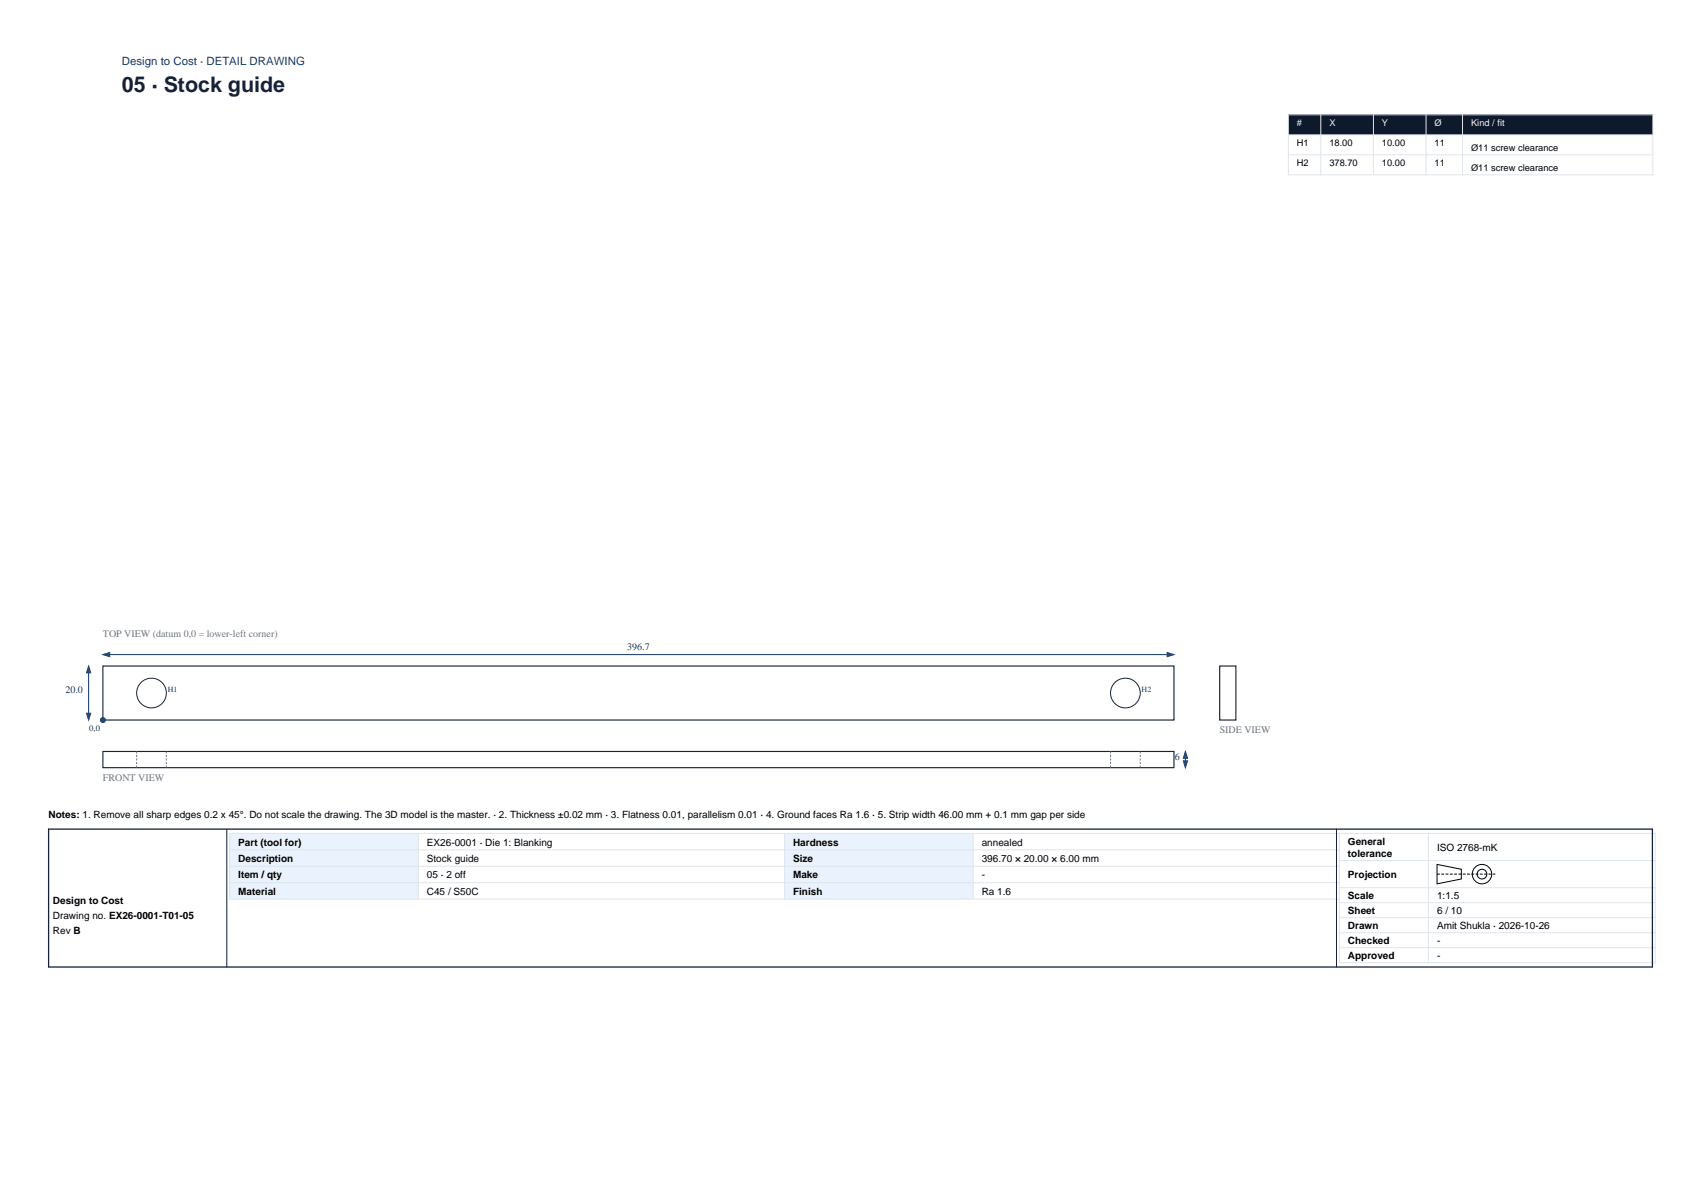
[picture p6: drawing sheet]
<svg xmlns="http://www.w3.org/2000/svg" width="420mm" height="297mm" viewBox="0 0 420 297" stroke-linecap="round" stroke-linejoin="round" font-family="sans-serif">
<defs><g id="words">
<text font-size="5.3" fill="#152238" x="30.1" y="22.7">05 · Stock guide</text>
<text font-size="2.8" fill="#123a6b" x="30.1" y="16">Design to Cost · DETAIL DRAWING</text>
<g font-size="2.5" fill="#6b7683">
<text x="25.4" y="157.4">TOP VIEW (datum 0,0 = lower-left corner)</text>
<text x="301.2" y="180.9">SIDE VIEW</text>
<text x="25.4" y="192.7">FRONT VIEW</text>
</g>
<g font-size="2.5" fill="#123a6b">
<text x="154.9" y="160.5">396.7</text>
<text x="16.1" y="171.1">20.0</text>
<text x="290" y="187.5">6</text>
</g>
<g font-size="2.5">
<text x="12" y="201.9">Notes: 1. Remove all sharp edges 0.2 x 45°. Do not scale the drawing. The 3D model is the master. · 2. Thickness ±0.02 mm · 3. Flatness 0.01, parallelism 0.01 · 4. Ground faces Ra 1.6 · 5. Strip width 46.00 mm + 0.1 mm gap per side</text>
<text x="58.8" y="208.8">Part (tool for)</text>
<text x="105.4" y="208.8">EX26-0001 · Die 1: Blanking</text>
<text x="195.8" y="208.8">Hardness</text>
<text x="242.4" y="208.8">annealed</text>
<text x="332.8" y="208.6">General</text>
<text x="58.8" y="212.8">Description</text>
<text x="105.4" y="212.8">Stock guide</text>
<text x="195.8" y="212.8">Size</text>
<text x="242.4" y="212.8">396.70 × 20.00 × 6.00 mm</text>
<text x="332.8" y="211.6">tolerance</text>
<text x="354.8" y="210.1">ISO 2768-mK</text>
<text x="58.8" y="216.9">Item / qty</text>
<text x="58.8" y="220.9">Material</text>
<text x="105.4" y="216.9">05 · 2 off</text>
<text x="105.4" y="220.9">C45 / S50C</text>
<text x="195.8" y="216.9">Make</text>
<text x="195.8" y="220.9">Finish</text>
<text x="242.4" y="216.9">-</text>
<text x="242.4" y="220.9">Ra 1.6</text>
<text x="332.8" y="216.8">Projection</text>
<text x="332.8" y="222">Scale</text>
<text x="354.8" y="222">1:1.5</text>
<text x="13.1" y="223.3">Design to Cost</text>
<text x="13.1" y="227">Drawing no. EX26-0001-T01-05</text>
<text x="332.8" y="225.7">Sheet</text>
<text x="354.8" y="225.7">6 / 10</text>
<text x="13.1" y="230.7">Rev B</text>
<text x="332.8" y="229.4">Drawn</text>
<text x="332.8" y="233.1">Checked</text>
<text x="354.8" y="229.4">Amit Shukla · 2026-10-26</text>
<text x="354.8" y="233.1">-</text>
<text x="332.8" y="236.8">Approved</text>
<text x="354.8" y="236.8">-</text>
</g>
<g font-size="2.3" fill="#eef4fb">
<text x="320.2" y="31">#</text>
<text x="328.2" y="31">X</text>
<text x="341.2" y="31">Y</text>
<text x="354.2" y="31">Ø</text>
<text x="363.2" y="31">Kind / fit</text>
</g>
<g font-size="2.3">
<text x="320.2" y="35.9">H1</text>
<text x="328.2" y="35.9">18.00</text>
<text x="341.2" y="35.9">10.00</text>
<text x="354.2" y="35.9">11</text>
<text x="320.2" y="40.9">H2</text>
<text x="328.2" y="40.9">378.70</text>
<text x="341.2" y="40.9">10.00</text>
<text x="354.2" y="40.9">11</text>
<text x="363.2" y="37.3">Ø11 screw clearance</text>
<text x="363.2" y="42.3">Ø11 screw clearance</text>
</g>
<text font-size="2.1" fill="#123a6b" x="22.1" y="180.6">0,0</text>
<g font-size="1.9" fill="#123a6b">
<text x="41.4" y="170.7">H1</text>
<text x="281.9" y="170.7">H2</text>
</g>
</g></defs>
<path d="M25.4 164.4h264.5v13.4h-264.5zM301.2 164.4h4v13.4h-4zM25.4 185.5h264.5v4h-264.5z" fill="none" stroke="#152238" stroke-width=".28"/>
<g fill="none" stroke="#152238" stroke-width=".25">
<circle cx="37.4" cy="171.1" r="3.7"/>
<circle cx="277.9" cy="171.1" r="3.7"/>
</g>
<circle cx="25.4" cy="177.8" r=".56" fill="#123a6b" stroke="#123a6b" stroke-width=".35"/>
<path d="M21.9 164.4v13.4M25.4 161.6h264.5M292.7 185.5v4" fill="none" stroke="#123a6b" stroke-width=".25"/>
<g fill="#123a6b" stroke="#123a6b" stroke-width=".25">
<path d="M25.4 161.6l1.7-.5v1z"/>
<path d="M288.2 161.1l1.7 .5-1.7 .5z"/>
<path d="M21.4 176.1h1l-.5 1.7z"/>
<path d="M21.9 164.4l.5 1.7h-1z"/>
<path d="M292.2 187.8h1l-.5 1.7z"/>
<path d="M292.7 185.5l.5 1.7h-1z"/>
</g>
<path d="M33.7 189.5v-4M41.1 189.5v-4M274.2 189.5v-4M281.5 189.5v-4" fill="none" stroke="#6b7683" stroke-width=".25" stroke-dasharray=".5 .4" stroke-linecap="butt"/>
<path d="M318.1 28.3h90v5h-90z" fill-rule="evenodd" fill="#0e1a2c"/>
<path d="M318.1 28.3h90v14.9h-90zM318.1 33.3h90M318.1 38.2h90M326.1 28.3v14.9M339.1 28.3v14.9M352.1 28.3v14.9M361.1 28.3v14.9" fill="none" stroke="#dfe5ec" stroke-width=".25"/>
<g fill="#e9f2fd">
<path d="M56.7 205.8h46.6v16.2h-46.6z" fill-rule="evenodd"/>
<path d="M193.7 205.8h46.6v16.2h-46.6z" fill-rule="evenodd"/>
</g>
<g fill="none" stroke="#dfe5ec" stroke-width=".25">
<path d="M56.7 209.8h274M56.7 213.9h274M56.7 217.9h274M103.3 205.8v16.2M193.7 205.8v16.2M240.3 205.8v16.2M330.7 205.8v31.9h78v-31.9h-352v16.2h274M330.7 212.5h78M330.7 219.2h78M352.7 205.8v31.9M330.7 222.9h78M330.7 226.6h78"/>
<path d="M330.7 230.3h78M330.7 234h78"/>
</g>
<g fill="none" stroke="#000" stroke-width=".25">
<path d="M354.8 213.4l6 1.2v2.4l-6 1.2z"/>
<circle cx="365.9" cy="215.8" r="2.4"/>
<circle cx="365.9" cy="215.8" r="1.2"/>
</g>
<path d="M354.8 215.8h14.4" fill="none" stroke="#000" stroke-width=".25" stroke-dasharray=".7 .4" stroke-linecap="butt"/>
<path d="M12 204.7h396v34h-396z" fill="none" stroke="#152238" stroke-width=".32"/>
<path d="M56 204.7v34M330 204.7v34" fill="none" stroke="#152238" stroke-width=".25"/>
<use href="#words"/>
</svg>
